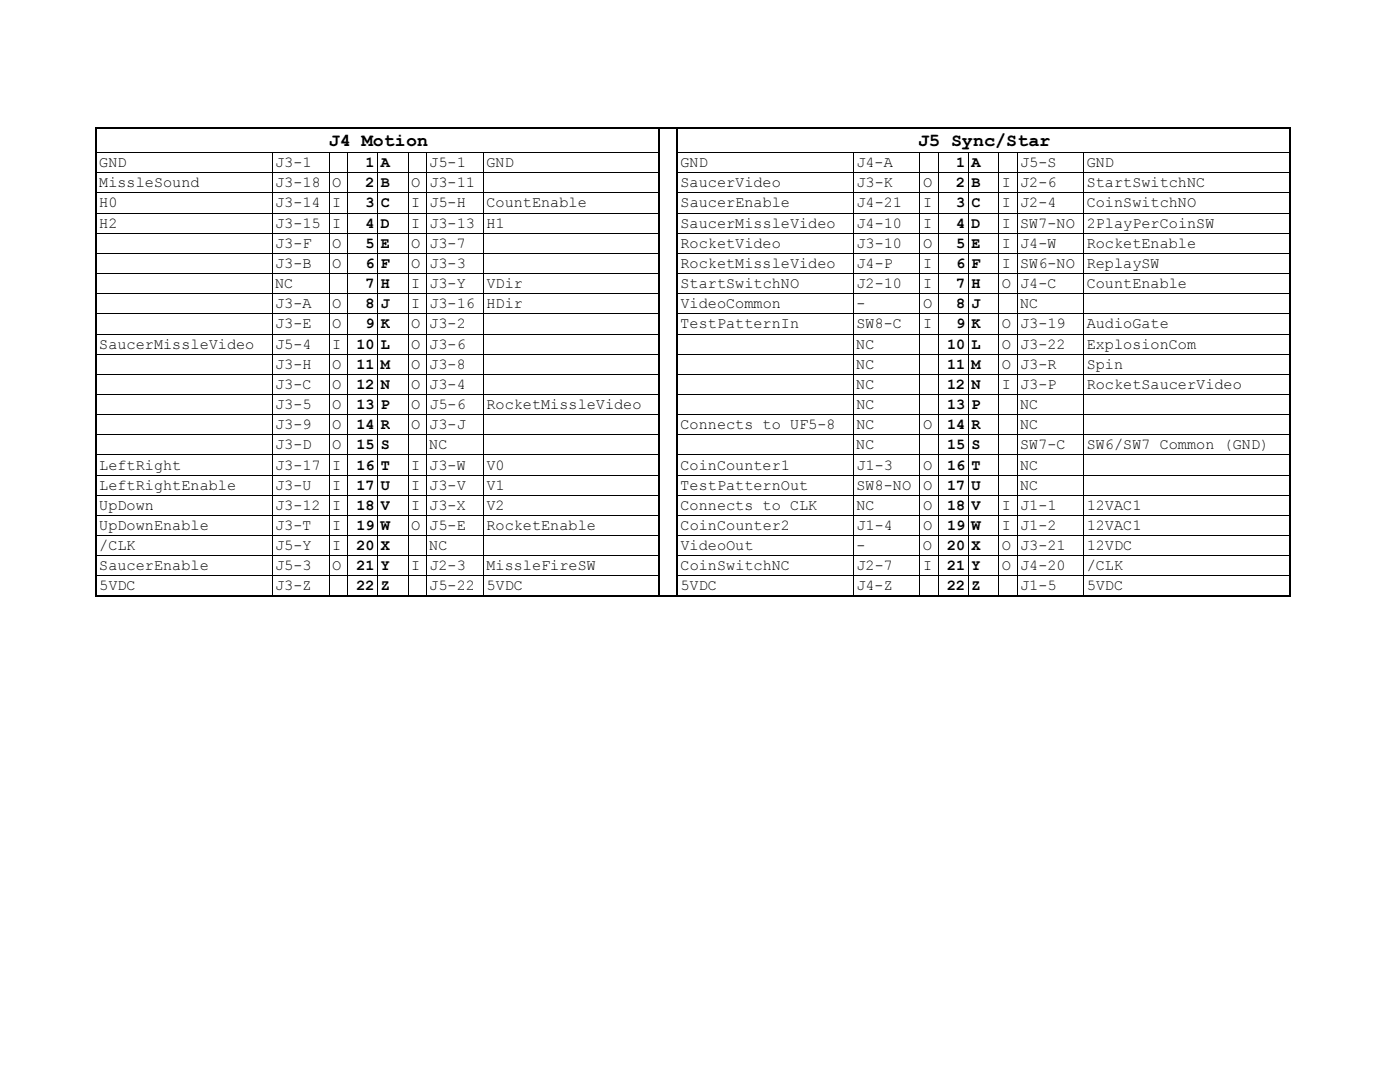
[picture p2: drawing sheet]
<svg xmlns="http://www.w3.org/2000/svg" width="279mm" height="216mm" viewBox="0 0 279 216" stroke-linecap="round" stroke-linejoin="round" font-family="sans-serif">
<defs><g id="words">
<g font-size="3.6">
<text x="65.6" y="29.1">J4 Motion</text>
<text x="183.2" y="29.1">J5 Sync/Star</text>
</g>
<g font-size="3">
<text x="19.8" y="33.4">GND</text>
<text x="54.9" y="33.4">J3-1</text>
<text x="72.9" y="33.4">1 A</text>
<text x="85.7" y="33.4">J5-1</text>
<text x="97.1" y="33.4">GND</text>
<text x="135.8" y="33.4">GND</text>
<text x="170.9" y="33.4">J4-A</text>
<text x="190.8" y="33.4">1 A</text>
<text x="203.6" y="33.4">J5-S</text>
<text x="216.9" y="33.4">GND</text>
<text x="19.8" y="41.4">H0</text>
<text x="19.8" y="37.4">MissleSound</text>
<text x="54.9" y="41.4">J3-14</text>
<text x="54.9" y="37.4">J3-18</text>
<text x="66.3" y="41.4">I</text>
<text x="66.3" y="37.4">O</text>
<text x="72.9" y="41.4">3 C</text>
<text x="72.9" y="37.4">2 B</text>
<text x="82" y="41.4">I J5-H</text>
<text x="82" y="37.4">O J3-11</text>
<text x="97.1" y="41.4">CountEnable</text>
<text x="135.8" y="37.4">SaucerVideo</text>
<text x="135.8" y="41.4">SaucerEnable</text>
<text x="170.9" y="37.4">J3-K</text>
<text x="170.9" y="41.4">J4-21</text>
<text x="184.2" y="37.4">O</text>
<text x="184.2" y="41.4">I</text>
<text x="190.8" y="41.4">3 C</text>
<text x="190.8" y="37.4">2 B</text>
<text x="199.9" y="41.4">I J2-4</text>
<text x="199.9" y="37.4">I J2-6</text>
<text x="216.9" y="41.4">CoinSwitchNO</text>
<text x="216.9" y="37.4">StartSwitchNC</text>
<text x="19.8" y="45.4">H2</text>
<text x="54.9" y="45.4">J3-15</text>
<text x="66.3" y="45.4">I</text>
<text x="72.9" y="45.4">4 D</text>
<text x="82" y="45.4">I J3-13</text>
<text x="97.1" y="45.4">H1</text>
<text x="135.8" y="45.4">SaucerMissleVideo</text>
<text x="170.9" y="45.4">J4-10</text>
<text x="184.2" y="45.4">I</text>
<text x="190.8" y="45.4">4 D</text>
<text x="199.9" y="45.4">I SW7-NO</text>
<text x="216.9" y="45.4">2PlayPerCoinSW</text>
<text x="54.9" y="53.5">J3-B</text>
<text x="54.9" y="49.4">J3-F</text>
<text x="66.3" y="53.5">O</text>
<text x="66.3" y="49.4">O</text>
<text x="72.9" y="53.5">6 F</text>
<text x="72.9" y="49.4">5 E</text>
<text x="82" y="53.5">O J3-3</text>
<text x="82" y="49.4">O J3-7</text>
<text x="135.8" y="53.5">RocketMissleVideo</text>
<text x="135.8" y="49.4">RocketVideo</text>
<text x="170.9" y="49.4">J3-10</text>
<text x="170.9" y="53.5">J4-P</text>
<text x="184.2" y="49.4">O</text>
<text x="184.2" y="53.5">I</text>
<text x="190.8" y="53.5">6 F</text>
<text x="190.8" y="49.4">5 E</text>
<text x="199.9" y="53.5">I SW6-NO</text>
<text x="199.9" y="49.4">I J4-W</text>
<text x="216.9" y="49.4">RocketEnable</text>
<text x="216.9" y="53.5">ReplaySW</text>
<text x="54.9" y="57.5">NC</text>
<text x="72.9" y="57.5">7 H</text>
<text x="82" y="57.5">I J3-Y</text>
<text x="97.1" y="57.5">VDir</text>
<text x="135.8" y="57.5">StartSwitchNO</text>
<text x="170.9" y="57.5">J2-10</text>
<text x="184.2" y="57.5">I</text>
<text x="190.8" y="57.5">7 H</text>
<text x="199.9" y="57.5">O J4-C</text>
<text x="216.9" y="57.5">CountEnable</text>
<text x="54.9" y="65.5">J3-E</text>
<text x="54.9" y="61.5">J3-A</text>
<text x="66.3" y="65.5">O</text>
<text x="66.3" y="61.5">O</text>
<text x="72.9" y="65.5">9 K</text>
<text x="72.9" y="61.5">8 J</text>
<text x="82" y="65.5">O J3-2</text>
<text x="82" y="61.5">I J3-16</text>
<text x="97.1" y="61.5">HDir</text>
<text x="135.8" y="65.5">TestPatternIn</text>
<text x="135.8" y="61.5">VideoCommon</text>
<text x="170.9" y="65.5">SW8-C</text>
<text x="170.9" y="61.5">-</text>
<text x="184.2" y="61.5">O</text>
<text x="184.2" y="65.5">I</text>
<text x="190.8" y="65.5">9 K</text>
<text x="190.8" y="61.5">8 J</text>
<text x="199.9" y="65.5">O J3-19</text>
<text x="203.6" y="61.5">NC</text>
<text x="216.9" y="65.5">AudioGate</text>
<text x="19.8" y="69.6">SaucerMissleVideo</text>
<text x="54.9" y="69.6">J5-4</text>
<text x="66.3" y="69.6">I</text>
<text x="71.1" y="69.6">10 L</text>
<text x="82" y="69.6">O J3-6</text>
<text x="170.9" y="69.6">NC</text>
<text x="189" y="69.6">10 L</text>
<text x="199.9" y="69.6">O J3-22</text>
<text x="216.9" y="69.6">ExplosionCom</text>
<text x="54.9" y="73.6">J3-H</text>
<text x="54.9" y="77.6">J3-C</text>
<text x="66.3" y="73.6">O</text>
<text x="66.3" y="77.6">O</text>
<text x="71.1" y="73.6">11 M</text>
<text x="71.1" y="77.6">12 N</text>
<text x="82" y="73.6">O J3-8</text>
<text x="82" y="77.6">O J3-4</text>
<text x="170.9" y="73.6">NC</text>
<text x="170.9" y="77.6">NC</text>
<text x="189" y="73.6">11 M</text>
<text x="189" y="77.6">12 N</text>
<text x="199.9" y="73.6">O J3-R</text>
<text x="199.9" y="77.6">I J3-P</text>
<text x="216.9" y="73.6">Spin</text>
<text x="216.9" y="77.6">RocketSaucerVideo</text>
<text x="54.9" y="81.6">J3-5</text>
<text x="66.3" y="81.6">O</text>
<text x="71.1" y="81.6">13 P</text>
<text x="82" y="81.6">O J5-6</text>
<text x="97.1" y="81.6">RocketMissleVideo</text>
<text x="170.9" y="81.6">NC</text>
<text x="189" y="81.6">13 P</text>
<text x="203.6" y="81.6">NC</text>
<text x="54.9" y="89.7">J3-D</text>
<text x="54.9" y="85.6">J3-9</text>
<text x="66.3" y="89.7">O</text>
<text x="66.3" y="85.6">O</text>
<text x="71.1" y="89.7">15 S</text>
<text x="71.1" y="85.6">14 R</text>
<text x="82" y="85.6">O J3-J</text>
<text x="85.7" y="89.7">NC</text>
<text x="135.8" y="85.6">Connects to UF5-8</text>
<text x="170.9" y="89.7">NC</text>
<text x="170.9" y="85.6">NC</text>
<text x="184.2" y="85.6">O</text>
<text x="189" y="89.7">15 S</text>
<text x="189" y="85.6">14 R</text>
<text x="203.6" y="89.7">SW7-C</text>
<text x="203.6" y="85.6">NC</text>
<text x="216.9" y="89.7">SW6/SW7 Common (GND)</text>
<text x="19.8" y="93.7">LeftRight</text>
<text x="54.9" y="93.7">J3-17</text>
<text x="66.3" y="93.7">I</text>
<text x="71.1" y="93.7">16 T</text>
<text x="82" y="93.7">I J3-W</text>
<text x="97.1" y="93.7">V0</text>
<text x="135.8" y="93.7">CoinCounter1</text>
<text x="170.9" y="93.7">J1-3</text>
<text x="184.2" y="93.7">O</text>
<text x="189" y="93.7">16 T</text>
<text x="203.6" y="93.7">NC</text>
<text x="19.8" y="97.7">LeftRightEnable</text>
<text x="19.8" y="101.7">UpDown</text>
<text x="54.9" y="101.7">J3-12</text>
<text x="54.9" y="97.7">J3-U</text>
<text x="66.3" y="101.7">I</text>
<text x="66.3" y="97.7">I</text>
<text x="71.1" y="97.7">17 U</text>
<text x="71.1" y="101.7">18 V</text>
<text x="82" y="97.7">I J3-V</text>
<text x="82" y="101.7">I J3-X</text>
<text x="97.1" y="97.7">V1</text>
<text x="97.1" y="101.7">V2</text>
<text x="135.8" y="97.7">TestPatternOut</text>
<text x="135.8" y="101.7">Connects to CLK</text>
<text x="170.9" y="97.7">SW8-NO</text>
<text x="170.9" y="101.7">NC</text>
<text x="184.2" y="101.7">O</text>
<text x="184.2" y="97.7">O</text>
<text x="189" y="97.7">17 U</text>
<text x="189" y="101.7">18 V</text>
<text x="199.9" y="101.7">I J1-1</text>
<text x="203.6" y="97.7">NC</text>
<text x="216.9" y="101.7">12VAC1</text>
<text x="19.8" y="105.7">UpDownEnable</text>
<text x="54.9" y="105.7">J3-T</text>
<text x="66.3" y="105.7">I</text>
<text x="71.1" y="105.7">19 W</text>
<text x="82" y="105.7">O J5-E</text>
<text x="97.1" y="105.7">RocketEnable</text>
<text x="135.8" y="105.7">CoinCounter2</text>
<text x="170.9" y="105.7">J1-4</text>
<text x="184.2" y="105.7">O</text>
<text x="189" y="105.7">19 W</text>
<text x="199.9" y="105.7">I J1-2</text>
<text x="216.9" y="105.7">12VAC1</text>
<text x="19.8" y="109.8">/CLK</text>
<text x="19.8" y="113.8">SaucerEnable</text>
<text x="54.9" y="109.8">J5-Y</text>
<text x="54.9" y="113.8">J5-3</text>
<text x="66.3" y="109.8">I</text>
<text x="66.3" y="113.8">O</text>
<text x="71.1" y="109.8">20 X</text>
<text x="71.1" y="113.8">21 Y</text>
<text x="82" y="113.8">I J2-3</text>
<text x="85.7" y="109.8">NC</text>
<text x="97.1" y="113.8">MissleFireSW</text>
<text x="135.8" y="109.8">VideoOut</text>
<text x="135.8" y="113.8">CoinSwitchNC</text>
<text x="170.9" y="109.8">-</text>
<text x="170.9" y="113.8">J2-7</text>
<text x="184.2" y="109.8">O</text>
<text x="184.2" y="113.8">I</text>
<text x="189" y="109.8">20 X</text>
<text x="189" y="113.8">21 Y</text>
<text x="199.9" y="109.8">O J3-21</text>
<text x="199.9" y="113.8">O J4-20</text>
<text x="216.9" y="109.8">12VDC</text>
<text x="216.9" y="113.8">/CLK</text>
<text x="19.8" y="117.8">5VDC</text>
<text x="54.9" y="117.8">J3-Z</text>
<text x="71.1" y="117.8">22 Z</text>
<text x="85.7" y="117.8">J5-22</text>
<text x="97.1" y="117.8">5VDC</text>
<text x="135.8" y="117.8">5VDC</text>
<text x="170.9" y="117.8">J4-Z</text>
<text x="189" y="117.8">22 Z</text>
<text x="203.6" y="117.8">J1-5</text>
<text x="216.9" y="117.8">5VDC</text>
</g>
</g></defs>
<g fill="none" stroke="#000" stroke-width=".2">
<path d="M19.3 30.5h112.1M19.3 34.5h112.1M19.3 38.5h112.1M54.3 30.5v88.5M65.7 30.5v88.5M69.3 30.5v88.5M75.4 30.5v88.5M81.4 30.5v88.5M85.1 30.5v88.5M96.5 30.5v88.5M135.3 30.5h122.1M135.3 34.5h122.1"/>
<path d="M135.3 38.5h122.1M170.3 30.5v88.5M183.6 30.5v88.5M187.2 30.5v88.5M193.3 30.5v88.5M199.3 30.5v88.5M203 30.5v88.5M216.3 30.5v88.5M257.4 25.7v93.3M19.3 42.5h112.1M19.3 46.5h112.1M19.3 50.6h112.1"/>
<path d="M19.3 54.6h112.1M19.3 58.6h112.1M135.3 42.5h122.1M135.3 46.5h122.1M135.3 50.6h122.1M135.3 54.6h122.1M135.3 58.6h122.1M19.3 62.6h112.1M19.3 66.7h112.1M19.3 70.7h112.1M19.3 74.7h112.1M19.3 78.7h112.1"/>
<path d="M135.3 62.6h122.1M135.3 66.7h122.1M135.3 70.7h122.1M135.3 74.7h122.1M135.3 78.7h122.1M19.3 82.7h112.1M19.3 86.8h112.1M19.3 90.8h112.1M19.3 94.8h112.1M19.3 98.8h112.1M135.3 82.7h122.1M135.3 86.8h122.1"/>
<path d="M135.3 90.8h122.1M135.3 94.8h122.1M135.3 98.8h122.1M19.3 102.8h112.1M19.3 106.9h112.1M19.3 110.9h112.1M19.3 114.9h112.1M19.3 118.9h112.1M135.3 102.8h122.1M135.3 106.9h122.1M135.3 110.9h122.1M135.3 114.9h122.1"/>
<path d="M135.3 118.9h122.1"/>
</g>
<path d="M19 25.5h238.5M19.2 25.4v93.7M131.6 25.7v93.3M135.2 25.7v93.3M257.4 25.4v93.7M19 118.9h238.5" fill="none" stroke="#000" stroke-width=".3"/>
<use href="#words"/>
</svg>
